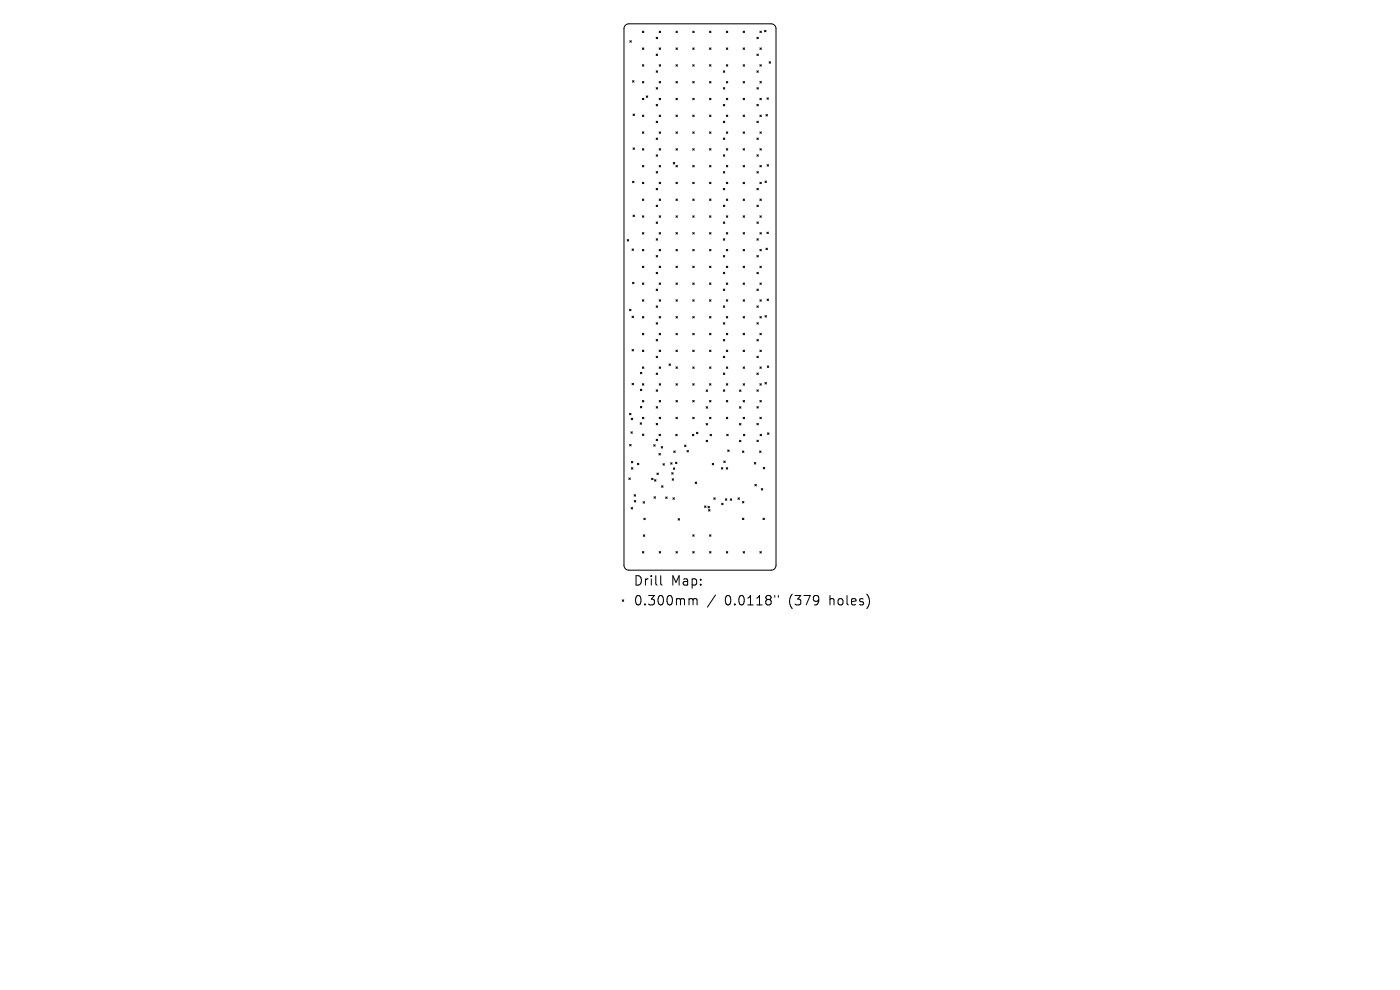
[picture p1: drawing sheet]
<svg xmlns="http://www.w3.org/2000/svg" width="297mm" height="210mm" viewBox="0 0 297 210" stroke-linecap="round" stroke-linejoin="round" font-family="sans-serif">
<defs><g id="words">
<g font-size="2.8">
<text x="134.3" y="124.5">Drill</text>
<text x="142.3" y="124.5">Map:</text>
<text x="134.3" y="128.7">0.300mm</text>
<text x="153.8" y="128.7">0.0118&quot;</text>
<text x="167.5" y="128.7">(379</text>
<text x="176.3" y="128.7">holes)</text>
</g>
</g></defs>
<g fill="none" stroke="#000" stroke-width=".21">
<path d="M132.7 5.4l.7-.3h30.2a1.04 1.04 0 0 1 1 1v113.8a1.04 1.04 0 0 1-1 1.1h-30.2a1.04 1.04 0 0 1-1-1.1v-113.8zM133.6 8.6l.3 .4M133.9 8.6l-.3 .4M134.2 17.1l.3 .3M134.5 17.1l-.3 .3M136.3 6.6l.3 .3M136.3 10.2l.3 .3M136.3 13.7l.3 .3M136.3 17.3l.3 .3M136.6 6.6l-.3 .3M136.6 10.2l-.3 .3M136.6 13.7l-.3 .3"/>
<path d="M136.6 17.3l-.3 .3M139.2 7.9l.3 .3M139.2 11.5l.3 .3M139.2 15l.3 .3M139.2 18.6l.3 .3M139.5 7.9l-.3 .3M139.5 11.5l-.3 .3M139.5 15l-.3 .3M139.5 18.6l-.3 .3M139.8 10.2l.3 .3M139.8 17.3l.3 .3M139.8 6.6l.3 .3"/>
<path d="M139.8 13.7l.3 .3M140.1 6.6l-.3 .3M140.1 10.2l-.3 .3M140.1 13.7l-.3 .3M140.1 17.3l-.3 .3M143.4 13.7l.3 .3M143.4 17.3l.3 .3M143.4 6.6l.3 .3M143.4 10.2l.3 .3M143.7 6.6l-.3 .3M143.7 10.2l-.3 .3M143.7 13.7l-.3 .3"/>
<path d="M143.7 17.3l-.3 .3M147 17.3l.3 .3M147 10.2l.3 .3M147 13.7l.3 .3M147 6.6l.3 .3M147.3 6.6l-.3 .3M147.3 10.2l-.3 .3M147.3 13.7l-.3 .3M147.3 17.3l-.3 .3M150.5 13.7l.3 .3M150.5 17.3l.3 .3M150.5 10.2l.3 .3"/>
<path d="M150.5 6.6l.3 .3M150.8 6.6l-.3 .3M150.8 10.2l-.3 .3M150.8 13.7l-.3 .3M150.8 17.3l-.3 .3M153.4 15l.4 .3M153.4 18.6l.4 .3M153.8 15l-.4 .3M153.8 18.6l-.4 .3M154.1 17.3l.3 .3M154.1 13.7l.3 .3M154.1 10.2l.3 .3"/>
<path d="M154.1 6.6l.3 .3M154.4 6.6l-.3 .3M154.4 10.2l-.3 .3M154.4 13.7l-.3 .3M154.4 17.3l-.3 .3M157.6 17.3l.4 .3M157.6 13.7l.4 .3M157.6 10.2l.4 .3M157.6 6.6l.4 .3M158 6.6l-.4 .3M158 10.2l-.4 .3M158 13.7l-.4 .3"/>
<path d="M158 17.3l-.4 .3M160.6 7.9l.3 .3M160.6 11.5l.3 .3M160.6 15l.3 .3M160.6 18.6l.3 .3M160.9 7.9l-.3 .3M160.9 11.5l-.3 .3M160.9 15l-.3 .3M160.9 18.6l-.3 .3M161.2 13.7l.3 .3M161.2 10.2l.3 .3M161.2 6.6l.3 .3"/>
<path d="M161.2 17.3l.3 .3M161.5 6.6l-.3 .3M161.5 10.2l-.3 .3M161.5 13.7l-.3 .3M161.5 17.3l-.3 .3M162.2 6.4l.3 .3M162.5 6.4l-.3 .3M163.2 13.1l.3 .3M163.5 13.1l-.3 .3M134.2 38.4l.3 .4M134.3 24.2l.3 .3M134.3 31.4l.3 .3"/>
<path d="M134.5 38.4l-.3 .4M134.6 24.2l-.3 .3M134.6 31.4l-.3 .3M136.3 20.9l.3 .3M136.3 24.4l.3 .3M136.3 28l.3 .3M136.3 31.5l.3 .3M136.3 35.1l.3 .3M136.3 38.7l.3 .3M136.6 20.9l-.3 .3M136.6 24.4l-.3 .3M136.6 28l-.3 .3"/>
<path d="M136.6 31.5l-.3 .3M136.6 35.1l-.3 .3M136.6 38.7l-.3 .3M137.1 20.3l.3 .4M137.4 20.3l-.3 .4M139.2 22.2l.3 .3M139.2 25.7l.3 .3M139.2 29.3l.3 .3M139.2 32.8l.3 .3M139.2 36.4l.3 .3M139.2 40l.3 .3M139.5 22.2l-.3 .3"/>
<path d="M139.5 25.7l-.3 .3M139.5 29.3l-.3 .3M139.5 32.8l-.3 .3M139.5 36.4l-.3 .3M139.5 40l-.3 .3M139.8 24.4l.3 .3M139.8 28l.3 .3M139.8 31.5l.3 .3M139.8 35.1l.3 .3M139.8 38.7l.3 .3M139.8 20.9l.3 .3M140.1 20.9l-.3 .3"/>
<path d="M140.1 24.4l-.3 .3M140.1 28l-.3 .3M140.1 31.5l-.3 .3M140.1 35.1l-.3 .3M140.1 38.7l-.3 .3M142.8 34.5l.3 .3M143.1 34.5l-.3 .3M143.4 20.9l.3 .3M143.4 28l.3 .3M143.4 31.5l.3 .3M143.4 35.1l.3 .3M143.4 38.7l.3 .3"/>
<path d="M143.4 24.4l.3 .3M143.7 20.9l-.3 .3M143.7 24.4l-.3 .3M143.7 28l-.3 .3M143.7 31.5l-.3 .3M143.7 35.1l-.3 .3M143.7 38.7l-.3 .3M147 24.4l.3 .3M147 31.5l.3 .3M147 35.1l.3 .3M147 20.9l.3 .3M147 28l.3 .3"/>
<path d="M147 38.7l.3 .3M147.3 20.9l-.3 .3M147.3 24.4l-.3 .3M147.3 28l-.3 .3M147.3 31.5l-.3 .3M147.3 35.1l-.3 .3M147.3 38.7l-.3 .3M150.5 20.9l.3 .3M150.5 28l.3 .3M150.5 38.7l.3 .3M150.5 24.4l.3 .3M150.5 31.5l.3 .3"/>
<path d="M150.5 35.1l.3 .3M150.8 20.9l-.3 .3M150.8 24.4l-.3 .3M150.8 28l-.3 .3M150.8 31.5l-.3 .3M150.8 35.1l-.3 .3M150.8 38.7l-.3 .3M153.4 25.7l.4 .3M153.4 32.8l.4 .3M153.4 22.2l.4 .3M153.4 29.3l.4 .3M153.4 36.4l.4 .3"/>
<path d="M153.4 40l.4 .3M153.8 22.2l-.4 .3M153.8 25.7l-.4 .3M153.8 29.3l-.4 .3M153.8 32.8l-.4 .3M153.8 40l-.4 .3M153.8 36.4l-.4 .3M154.1 24.4l.3 .3M154.1 28l.3 .3M154.1 35.1l.3 .3M154.1 20.9l.3 .3M154.1 38.7l.3 .3"/>
<path d="M154.1 31.5l.3 .3M154.4 20.9l-.3 .3M154.4 24.4l-.3 .3M154.4 28l-.3 .3M154.4 31.5l-.3 .3M154.4 35.1l-.3 .3M154.4 38.7l-.3 .3M157.6 31.5l.4 .3M157.6 38.7l.4 .3M157.6 24.4l.4 .3M157.6 35.1l.4 .3M157.6 20.9l.4 .3"/>
<path d="M157.6 28l.4 .3M158 20.9l-.4 .3M158 24.4l-.4 .3M158 28l-.4 .3M158 31.5l-.4 .3M158 35.1l-.4 .3M158 38.7l-.4 .3M160.6 22.2l.3 .3M160.6 25.7l.3 .3M160.6 29.3l.3 .3M160.6 36.4l.3 .3M160.6 32.8l.3 .3"/>
<path d="M160.6 40l.3 .3M160.9 22.2l-.3 .3M160.9 25.7l-.3 .3M160.9 32.8l-.3 .3M160.9 40l-.3 .3M160.9 29.3l-.3 .3M160.9 36.4l-.3 .3M161.2 35.1l.3 .3M161.2 28l.3 .3M161.2 20.9l.3 .3M161.2 38.7l.3 .3M161.2 24.4l.3 .3"/>
<path d="M161.2 31.5l.3 .3M161.5 20.9l-.3 .3M161.5 24.4l-.3 .3M161.5 28l-.3 .3M161.5 31.5l-.3 .3M161.5 35.1l-.3 .3M161.5 38.7l-.3 .3M162.3 38.4l.3 .3M162.5 24.3l.3 .3M162.6 38.4l-.3 .3M162.7 20.8l.3 .3M162.7 34.9l.3 .3"/>
<path d="M162.8 24.3l-.3 .3M163 20.8l-.3 .3M163 34.9l-.3 .3M133.1 50.8l.3 .3M133.4 50.8l-.3 .3M134.1 52.8l.3 .3M134.2 59.9l.3 .3M134.3 45.6l.3 .3M134.4 52.8l-.3 .3M134.5 59.9l-.3 .3M134.6 45.6l-.3 .3M136.3 42.2l.3 .3"/>
<path d="M136.3 45.8l.3 .3M136.3 49.3l.3 .4M136.3 52.9l.3 .3M136.3 56.5l.3 .3M136.6 42.2l-.3 .3M136.6 45.8l-.3 .3M136.6 49.3l-.3 .4M136.6 52.9l-.3 .3M136.6 56.5l-.3 .3M139.2 43.5l.3 .3M139.2 47.1l.3 .3M139.2 50.6l.3 .4"/>
<path d="M139.2 54.2l.3 .3M139.2 57.8l.3 .3M139.5 43.5l-.3 .3M139.5 47.1l-.3 .3M139.5 50.6l-.3 .4M139.5 54.2l-.3 .3M139.5 57.8l-.3 .3M139.8 42.2l.3 .3M139.8 45.8l.3 .3M139.8 49.3l.3 .4M139.8 56.5l.3 .3M139.8 52.9l.3 .3"/>
<path d="M140.1 42.2l-.3 .3M140.1 45.8l-.3 .3M140.1 49.3l-.3 .4M140.1 52.9l-.3 .3M140.1 56.5l-.3 .3M143.4 42.2l.3 .3M143.4 45.8l.3 .3M143.4 52.9l.3 .3M143.4 56.5l.3 .3M143.4 49.3l.3 .4M143.7 42.2l-.3 .3M143.7 45.8l-.3 .3"/>
<path d="M143.7 49.3l-.3 .4M143.7 52.9l-.3 .3M143.7 56.5l-.3 .3M147 42.2l.3 .3M147 49.3l.3 .4M147 56.5l.3 .3M147 52.9l.3 .3M147 45.8l.3 .3M147.3 42.2l-.3 .3M147.3 45.8l-.3 .3M147.3 49.3l-.3 .4M147.3 52.9l-.3 .3"/>
<path d="M147.3 56.5l-.3 .3M150.5 45.8l.3 .3M150.5 52.9l.3 .3M150.5 56.5l.3 .3M150.5 42.2l.3 .3M150.5 49.3l.3 .4M150.8 42.2l-.3 .3M150.8 45.8l-.3 .3M150.8 49.3l-.3 .4M150.8 56.5l-.3 .3M150.8 52.9l-.3 .3M153.4 43.5l.4 .3"/>
<path d="M153.4 50.6l.4 .4M153.4 57.8l.4 .3M153.4 47.1l.4 .3M153.4 54.2l.4 .3M153.8 47.1l-.4 .3M153.8 50.6l-.4 .4M153.8 54.2l-.4 .3M153.8 57.8l-.4 .3M153.8 43.5l-.4 .3M154.1 42.2l.3 .3M154.1 49.3l.3 .4M154.1 56.5l.3 .3"/>
<path d="M154.1 45.8l.3 .3M154.1 52.9l.3 .3M154.4 42.2l-.3 .3M154.4 45.8l-.3 .3M154.4 52.9l-.3 .3M154.4 49.3l-.3 .4M154.4 56.5l-.3 .3M157.6 45.8l.4 .3M157.6 52.9l.4 .3M157.6 49.3l.4 .4M157.6 56.5l.4 .3M157.6 42.2l.4 .3"/>
<path d="M158 42.2l-.4 .3M158 49.3l-.4 .4M158 56.5l-.4 .3M158 45.8l-.4 .3M158 52.9l-.4 .3M160.6 50.6l.3 .4M160.6 57.8l.3 .3M160.6 43.5l.3 .3M160.6 47.1l.3 .3M160.6 54.2l.3 .3M160.9 54.2l-.3 .3M160.9 43.5l-.3 .3"/>
<path d="M160.9 47.1l-.3 .3M160.9 50.6l-.3 .4M160.9 57.8l-.3 .3M161.2 49.3l.3 .4M161.2 42.2l.3 .3M161.2 52.9l.3 .3M161.2 45.8l.3 .3M161.2 56.5l.3 .3M161.5 45.8l-.3 .3M161.5 52.9l-.3 .3M161.5 42.2l-.3 .3M161.5 49.3l-.3 .4"/>
<path d="M161.5 56.5l-.3 .3M162.5 52.7l.3 .3M162.7 49.2l.3 .4M162.8 52.7l-.3 .3M163 49.2l-.3 .4M133.6 65.6l.3 .3M133.9 65.6l-.3 .3M134.1 67.1l.3 .3M134.1 74.1l.3 .3M134.4 67.1l-.3 .3M134.4 74.1l-.3 .3M135.9 79l.3 .3"/>
<path d="M136.2 79l-.3 .3M136.3 60l.3 .3M136.3 63.6l.3 .3M136.3 67.1l.3 .4M136.3 70.7l.3 .3M136.3 74.3l.3 .3M136.3 77.8l.3 .3M136.6 60l-.3 .3M136.6 63.6l-.3 .3M136.6 67.1l-.3 .4M136.6 70.7l-.3 .3M136.6 74.3l-.3 .3"/>
<path d="M136.6 77.8l-.3 .3M139.2 64.9l.3 .3M139.2 61.3l.3 .3M139.2 68.4l.3 .4M139.2 72l.3 .3M139.2 75.6l.3 .3M139.2 79.1l.3 .3M139.5 75.6l-.3 .3M139.5 61.3l-.3 .3M139.5 64.9l-.3 .3M139.5 68.4l-.3 .4M139.5 72l-.3 .3"/>
<path d="M139.5 79.1l-.3 .3M139.8 63.6l.3 .3M139.8 67.1l.3 .4M139.8 70.7l.3 .3M139.8 74.3l.3 .3M139.8 77.8l.3 .3M139.8 60l.3 .3M140.1 60l-.3 .3M140.1 67.1l-.3 .4M140.1 70.7l-.3 .3M140.1 74.3l-.3 .3M140.1 77.8l-.3 .3"/>
<path d="M140.1 63.6l-.3 .3M141.9 77.2l.3 .3M142.2 77.2l-.3 .3M143.4 60l.3 .3M143.4 67.1l.3 .4M143.4 70.7l.3 .3M143.4 74.3l.3 .3M143.4 77.8l.3 .3M143.4 63.6l.3 .3M143.7 77.8l-.3 .3M143.7 63.6l-.3 .3M143.7 67.1l-.3 .4"/>
<path d="M143.7 70.7l-.3 .3M143.7 74.3l-.3 .3M143.7 60l-.3 .3M147 63.6l.3 .3M147 70.7l.3 .3M147 74.3l.3 .3M147 60l.3 .3M147 67.1l.3 .4M147 77.8l.3 .3M147.3 74.3l-.3 .3M147.3 60l-.3 .3M147.3 63.6l-.3 .3"/>
<path d="M147.3 67.1l-.3 .4M147.3 70.7l-.3 .3M147.3 77.8l-.3 .3M150.5 60l.3 .3M150.5 67.1l.3 .4M150.5 77.8l.3 .3M150.5 63.6l.3 .3M150.5 70.7l.3 .3M150.5 74.3l.3 .3M150.8 70.7l-.3 .3M150.8 63.6l-.3 .3M150.8 67.1l-.3 .4"/>
<path d="M150.8 74.3l-.3 .3M150.8 77.8l-.3 .3M150.8 60l-.3 .3M153.4 64.9l.4 .3M153.4 72l.4 .3M153.4 61.3l.4 .3M153.4 68.4l.4 .4M153.4 75.6l.4 .3M153.4 79.1l.4 .3M153.8 72l-.4 .3M153.8 61.3l-.4 .3M153.8 64.9l-.4 .3"/>
<path d="M153.8 68.4l-.4 .4M153.8 75.6l-.4 .3M153.8 79.1l-.4 .3M154.1 67.1l.3 .4M154.1 74.3l.3 .3M154.1 60l.3 .3M154.1 77.8l.3 .3M154.1 63.6l.3 .3M154.1 70.7l.3 .3M154.4 67.1l-.3 .4M154.4 60l-.3 .3M154.4 63.6l-.3 .3"/>
<path d="M154.4 70.7l-.3 .3M154.4 74.3l-.3 .3M154.4 77.8l-.3 .3M157.6 70.7l.4 .3M157.6 77.8l.4 .3M157.6 63.6l.4 .3M157.6 67.1l.4 .4M157.6 74.3l.4 .3M157.6 60l.4 .3M158 63.6l-.4 .3M158 60l-.4 .3M158 67.1l-.4 .4"/>
<path d="M158 70.7l-.4 .3M158 77.8l-.4 .3M158 74.3l-.4 .3M160.6 61.3l.3 .3M160.6 68.4l.3 .4M160.6 75.6l.3 .3M160.6 64.9l.3 .3M160.6 72l.3 .3M160.6 79.1l.3 .3M160.9 64.9l-.3 .3M160.9 79.1l-.3 .3M160.9 61.3l-.3 .3"/>
<path d="M160.9 68.4l-.3 .4M160.9 72l-.3 .3M160.9 75.6l-.3 .3M161.2 74.3l.3 .3M161.2 67.1l.3 .4M161.2 60l.3 .3M161.2 70.7l.3 .3M161.2 77.8l.3 .3M161.2 63.6l.3 .3M161.5 60l-.3 .3M161.5 63.6l-.3 .3M161.5 67.1l-.3 .4"/>
<path d="M161.5 77.8l-.3 .3M161.5 74.3l-.3 .3M161.5 70.7l-.3 .3M162.3 66.9l.3 .4M162.6 66.9l-.3 .4M162.7 63.4l.3 .3M162.8 77.6l.3 .3M163 63.4l-.3 .3M163.1 77.6l-.3 .3M133.6 87.7l.3 .3M133.6 94.3l.3 .3M133.8 91.6l.3 .3"/>
<path d="M133.9 87.7l-.3 .3M133.9 94.3l-.3 .3M133.9 88.7l.3 .3M133.9 97.9l.4 .3M133.9 99.2l.4 .3M134.1 81.3l.3 .3M134.1 91.6l-.3 .3M134.2 88.7l-.3 .3M134.3 97.9l-.4 .3M134.3 99.2l-.4 .3M134.4 81.3l-.3 .3M135.2 98.3l.3 .3"/>
<path d="M135.5 98.3l-.3 .3M135.8 89.7l.3 .3M135.9 82.6l.3 .3M135.9 86.2l.3 .3M136.1 89.7l-.3 .3M136.2 82.6l-.3 .3M136.2 86.2l-.3 .3M136.3 81.4l.3 .3M136.3 85l.3 .3M136.3 88.5l.3 .3M136.3 92.1l.3 .3M136.6 85l-.3 .3"/>
<path d="M136.6 81.4l-.3 .3M136.6 88.5l-.3 .3M136.6 92.1l-.3 .3M138.7 94.3l.3 .4M139 94.3l-.3 .4M139.2 82.7l.3 .3M139.2 86.3l.3 .3M139.2 89.8l.3 .3M139.2 93.2l.3 .3M139.5 86.3l-.3 .3M139.5 82.7l-.3 .3M139.5 89.8l-.3 .3"/>
<path d="M139.5 93.2l-.3 .3M139.8 96.2l.3 .3M139.8 92.1l.3 .3M139.8 81.4l.3 .3M139.8 85l.3 .3M139.8 88.5l.3 .3M140.1 96.2l-.3 .3M140.1 92.1l-.3 .3M140.1 81.4l-.3 .3M140.1 85l-.3 .3M140.1 88.5l-.3 .3M140.3 94.7l.3 .3"/>
<path d="M140.6 94.7l-.3 .3M140.6 98.4l.3 .3M140.9 98.4l-.3 .3M142.3 98.2l.3 .3M142.6 98.2l-.3 .3M142.8 99.3l.4 .3M142.9 95.7l.3 .3M143.2 99.3l-.4 .3M143.2 95.7l-.3 .3M143.3 98l.3 .3M143.4 92.1l.3 .3M143.4 81.4l.3 .3"/>
<path d="M143.4 85l.3 .3M143.4 88.5l.3 .3M143.6 98l-.3 .3M143.7 92.1l-.3 .3M143.7 81.4l-.3 .3M143.7 85l-.3 .3M143.7 88.5l-.3 .3M145.2 94.4l.3 .3M145.5 94.4l-.3 .3M145.7 95.6l.4 .3M146.1 95.6l-.4 .3M146.9 92.1l.3 .3"/>
<path d="M147 81.4l.3 .3M147 88.5l.3 .3M147 85l.3 .3M147.2 92.1l-.3 .3M147.3 81.4l-.3 .3M147.3 88.5l-.3 .3M147.3 85l-.3 .3M147.7 91.7l.4 .3M148.1 91.7l-.4 .3M149.8 82.7l.3 .3M149.8 89.8l.3 .3M149.8 86.3l.3 .3"/>
<path d="M149.8 93.4l.3 .3M150.1 89.8l-.3 .3M150.1 82.7l-.3 .3M150.1 86.3l-.3 .3M150.1 93.4l-.3 .3M150.5 85l.3 .3M150.5 81.4l.3 .3M150.5 88.5l.3 .3M150.6 92.1l.3 .3M150.8 88.5l-.3 .3M150.8 85l-.3 .3M150.8 81.4l-.3 .3"/>
<path d="M150.9 92.1l-.3 .3M151.1 98.3l.3 .3M151.4 98.3l-.3 .3M153 99.2l.3 .3M153.3 99.2l-.3 .3M153.4 82.7l.4 .3M153.5 97.8l.4 .3M153.8 82.7l-.4 .3M153.9 97.8l-.4 .3M154.1 99.2l.3 .3M154.1 81.4l.3 .3M154.1 88.5l.3 .3"/>
<path d="M154.1 85l.3 .3M154.2 92.1l.3 .3M154.4 99.2l-.3 .3M154.4 95.5l.3 .3M154.4 85l-.3 .3M154.4 81.4l-.3 .3M154.4 88.5l-.3 .3M154.5 92.1l-.3 .3M154.7 95.5l-.3 .3M156.9 82.7l.3 .3M156.9 86.3l.3 .3M156.9 89.8l.3 .3"/>
<path d="M156.9 93.4l.3 .3M157.2 82.7l-.3 .3M157.2 86.3l-.3 .3M157.2 89.8l-.3 .3M157.2 93.4l-.3 .3M157.5 95.7l.3 .3M157.6 85l.4 .3M157.6 88.5l.4 .3M157.6 81.4l.4 .3M157.7 92.1l.3 .3M157.8 95.7l-.3 .3M158 81.4l-.4 .3"/>
<path d="M158 85l-.4 .3M158 88.5l-.4 .3M158 92.1l-.3 .3M160 98.1l.3 .3M160.3 98.1l-.3 .3M160.6 89.8l.3 .3M160.6 82.7l.3 .3M160.6 86.3l.3 .3M160.6 93.4l.3 .3M160.9 82.7l-.3 .3M160.9 86.3l-.3 .3M160.9 89.8l-.3 .3"/>
<path d="M160.9 93.4l-.3 .3M161.1 95.7l.4 .3M161.2 81.4l.3 .3M161.2 85l.3 .3M161.2 88.5l.3 .3M161.2 92.1l.4 .3M161.5 95.7l-.4 .3M161.5 88.5l-.3 .3M161.5 81.4l-.3 .3M161.5 85l-.3 .3M161.6 92.1l-.4 .3M161.9 99.1l.3 .4"/>
<path d="M162.2 99.1l-.3 .4M162.3 81.1l.3 .4M162.6 81.1l-.3 .4M162.8 91.8l.3 .3M163.1 91.8l-.3 .3M133.4 101.4l.3 .3M133.7 101.4l-.3 .3M133.9 107.7l.3 .3M134.2 107.7l-.3 .3M134.5 104.9l.3 .4M134.6 106.2l.3 .3M134.8 104.9l-.3 .4"/>
<path d="M134.9 106.2l-.3 .3M136.3 117l.3 .3M136.4 106.4l.3 .3M136.5 113.5l.3 .3M136.6 109.9l.3 .3M136.6 117l-.3 .3M136.7 106.4l-.3 .3M136.8 113.5l-.3 .3M136.9 109.9l-.3 .3M138.2 101.4l.3 .4M138.5 101.4l-.3 .4M138.7 105.4l.4 .3"/>
<path d="M138.8 101.8l.4 .3M139.1 105.4l-.4 .3M139.2 101.8l-.4 .3M139.4 100.3l.3 .4M139.7 100.3l-.3 .4M139.8 117l.3 .3M140.1 117l-.3 .3M140.3 103l.4 .4M140.7 103l-.4 .4M141.2 105.4l.3 .3M141.5 105.4l-.3 .3M142.5 100.3l.3 .3"/>
<path d="M142.6 101.6l.3 .3M142.8 105.6l.3 .3M142.8 100.3l-.3 .3M142.9 101.6l-.3 .3M143.1 105.6l-.3 .3M143.4 117l.3 .3M143.7 117l-.3 .3M143.9 110l.3 .3M144.2 110l-.3 .3M147 113.4l.3 .4M147 117l.3 .3M147.3 113.4l-.3 .4"/>
<path d="M147.3 117l-.3 .3M147.5 102.3l.3 .3M147.8 102.3l-.3 .3M149.5 107.3l.3 .3M149.8 107.3l-.3 .3M150.2 107.4l.3 .3M150.3 108.1l.3 .3M150.5 107.4l-.3 .3M150.5 117l.3 .3M150.5 113.4l.3 .4M150.6 108.1l-.3 .3M150.8 113.4l-.3 .4"/>
<path d="M150.8 117l-.3 .3M151.4 105.6l.3 .3M151.7 105.6l-.3 .3M153.1 106.8l.3 .3M153.4 106.8l-.3 .3M153.9 105.8l.3 .3M154.1 117l.3 .3M154.2 105.8l-.3 .3M154.4 117l-.3 .3M154.9 105.8l.3 .3M155.2 105.8l-.3 .3M156.6 105.6l.3 .3"/>
<path d="M156.9 105.6l-.3 .3M157.5 106.4l.3 .3M157.5 109.9l.3 .3M157.6 117l.4 .3M157.8 106.4l-.3 .3M157.8 109.9l-.3 .3M158 117l-.4 .3M160.1 102.8l.4 .3M160.5 102.8l-.4 .3M161.2 117l.3 .3M161.5 103.6l.3 .4M161.5 117l-.3 .3"/>
<path d="M161.8 103.6l-.3 .4M161.9 109.9l.3 .3M162.2 109.9l-.3 .3M132 127.2l.3 .4M132.3 127.2l-.3 .4M140.2 122.1v1.7l.3 .3M146.5 127l.4 .1 .1 .2M147 127.3l.3-.3 .5 .1 .1 1.2M147 127.3v1M151.8 126.2l-1.7 2.6M164.4 126.3v.4M165.1 126.3v.4"/>
</g>
<use href="#words"/>
</svg>
